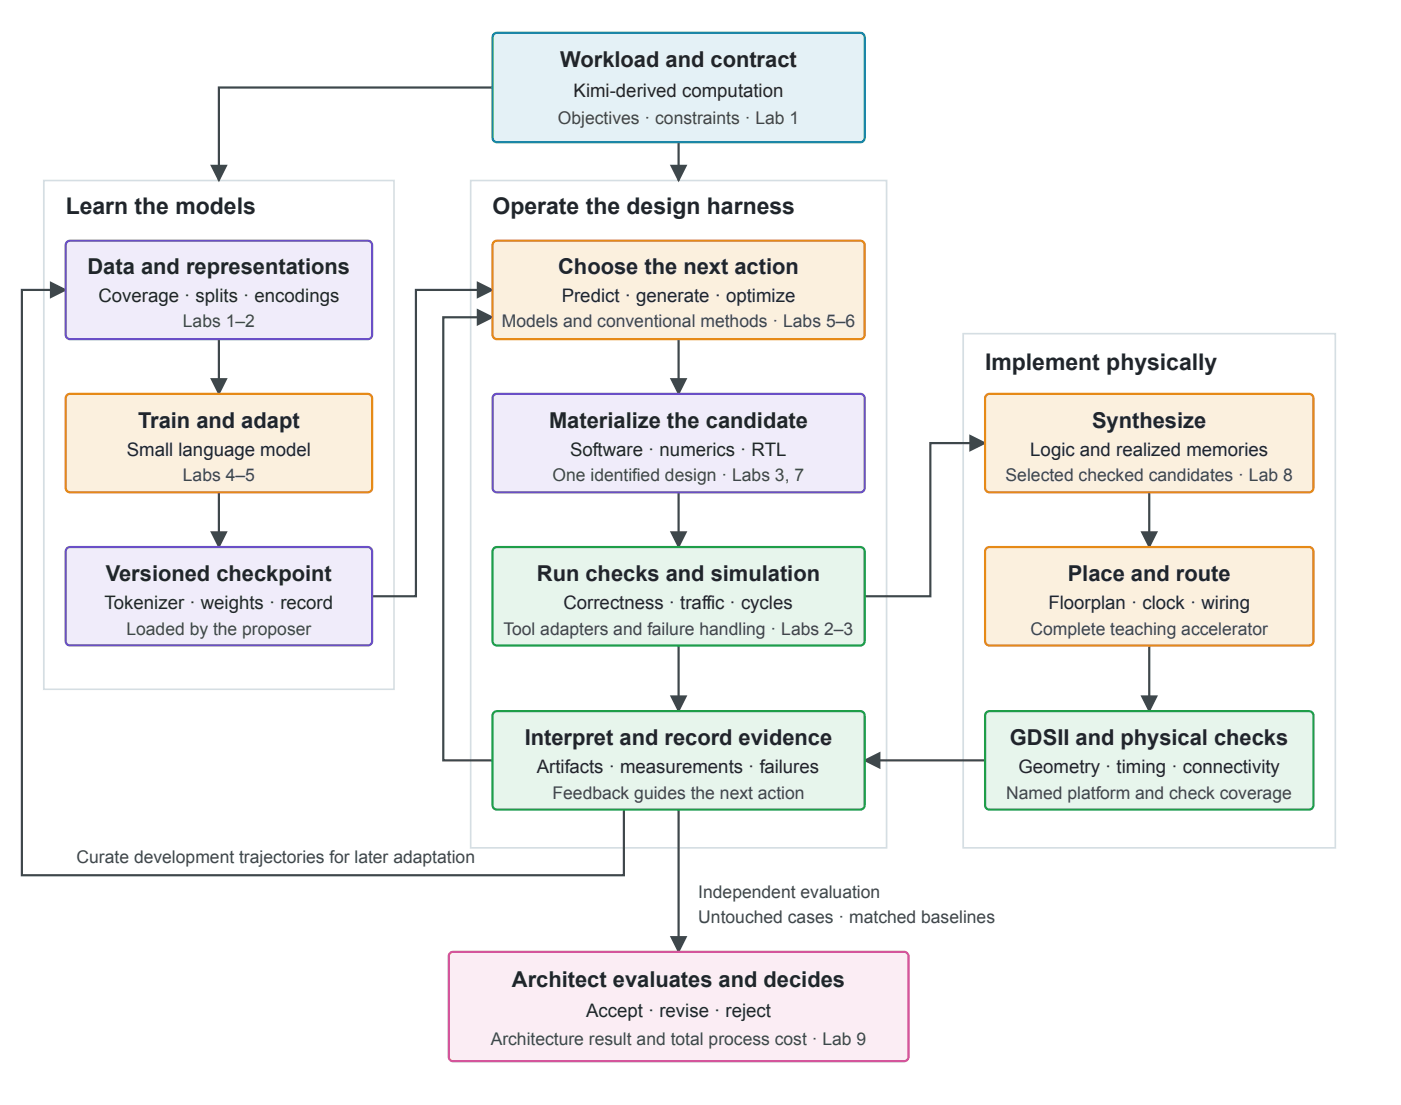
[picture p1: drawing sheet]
<svg xmlns="http://www.w3.org/2000/svg" width="339mm" height="267mm" viewBox="0 0 339 267" stroke-linecap="round" stroke-linejoin="round" font-family="sans-serif">
<defs><g id="words">
<g font-size="5.6" fill="#20252b">
<text x="15.9" y="51.9">Learn the models</text>
<text x="119.1" y="51.9">Operate the design harness</text>
<text x="238.1" y="89.4">Implement physically</text>
</g>
<g font-size="5.3" fill="#20252b">
<text x="135.4" y="16.1">Workload and contract</text>
<text x="21.2" y="66.1">Data and representations</text>
<text x="134.9" y="66.1">Choose the next action</text>
<text x="33.4" y="103.5">Train and adapt</text>
<text x="132.7" y="103.5">Materialize the candidate</text>
<text x="264" y="103.5">Synthesize</text>
<text x="25.6" y="140.5">Versioned checkpoint</text>
<text x="129.8" y="140.5">Run checks and simulation</text>
<text x="258.1" y="140.5">Place and route</text>
<text x="126.8" y="180.2">Interpret and record evidence</text>
<text x="244.1" y="180.2">GDSII and physical checks</text>
<text x="123.7" y="238.7">Architect evaluates and decides</text>
</g>
<g font-size="4.5" fill="#20252b">
<text x="138.7" y="23.5">Kimi-derived computation</text>
<text x="23.8" y="73">Coverage · splits · encodings</text>
<text x="135.8" y="73">Predict · generate · optimize</text>
<text x="30.7" y="110.3">Small language model</text>
<text x="137.8" y="110.3">Software · numerics · RTL</text>
<text x="249.1" y="110.3">Logic and realized memories</text>
<text x="25.3" y="147.4">Tokenizer · weights · record</text>
<text x="136.2" y="147.4">Correctness · traffic · cycles</text>
<text x="253.4" y="147.4">Floorplan · clock · wiring</text>
<text x="129.8" y="187.1">Artifacts · measurements · failures</text>
<text x="246.2" y="187.1">Geometry · timing · connectivity</text>
<text x="141.7" y="246.1">Accept · revise · reject</text>
</g>
<g font-size="4.2" fill="#3e474b">
<text x="134.9" y="29.9">Objectives · constraints · Lab 1</text>
<text x="44.2" y="79.1">Labs 1–2</text>
<text x="121.3" y="79.1">Models and conventional methods · Labs 5–6</text>
<text x="44.2" y="116.4">Labs 4–5</text>
<text x="133.6" y="116.4">One identified design · Labs 3, 7</text>
<text x="243.1" y="116.4">Selected checked candidates · Lab 8</text>
<text x="30.6" y="153.5">Loaded by the proposer</text>
<text x="121.7" y="153.5">Tool adapters and failure handling · Labs 2–3</text>
<text x="249.1" y="153.5">Complete teaching accelerator</text>
<text x="133.6" y="193.1">Feedback guides the next action</text>
<text x="243.2" y="193.1">Named platform and check coverage</text>
<text x="18.5" y="208.8">Curate development trajectories for later adaptation</text>
<text x="168.8" y="217.2">Independent evaluation</text>
<text x="168.8" y="223.3">Untouched cases · matched baselines</text>
<text x="118.6" y="252.7">Architecture result and total process cost · Lab 9</text>
</g>
</g></defs>
<g fill="#fff" stroke="#d5dee3" stroke-width=".4">
<path d="M10.6 43.7h84.6v123h-84.6z"/>
<path d="M113.8 43.7h100.5v161.4h-100.5z"/>
<path d="M232.8 80.7h90v124.4h-90z"/>
</g>
<path d="M119.1 21.2h-66.2v22.5" fill="none" stroke="#3e474b" stroke-width=".53"/>
<path d="M50.8 39.8h4.2l-2.1 4.3z" fill="#3e474b"/>
<path d="M164 34.4v9.3" fill="none" stroke="#3e474b" stroke-width=".53"/>
<path d="M161.9 39.8h4.3l-2.2 4.3z" fill="#3e474b"/>
<path d="M52.9 82v13.2" fill="none" stroke="#3e474b" stroke-width=".53"/>
<path d="M50.8 91.4h4.2l-2.1 4.3z" fill="#3e474b"/>
<path d="M52.9 119.1v13.2" fill="none" stroke="#3e474b" stroke-width=".53"/>
<path d="M50.8 128.5h4.2l-2.1 4.2z" fill="#3e474b"/>
<path d="M119.1 70.1h-18.6v74.1h-10.5" fill="none" stroke="#3e474b" stroke-width=".53"/>
<path d="M115.3 68l4.2 2.1-4.2 2.1z" fill="#3e474b"/>
<path d="M164 82v13.2" fill="none" stroke="#3e474b" stroke-width=".53"/>
<path d="M161.9 91.4h4.3l-2.2 4.3z" fill="#3e474b"/>
<path d="M164 119.1v13.2" fill="none" stroke="#3e474b" stroke-width=".53"/>
<path d="M161.9 128.5h4.3l-2.2 4.2z" fill="#3e474b"/>
<path d="M164 156.1v15.9" fill="none" stroke="#3e474b" stroke-width=".53"/>
<path d="M161.9 168.2h4.3l-2.2 4.2z" fill="#3e474b"/>
<path d="M238.1 107.2h-13.2v37h-15.9" fill="none" stroke="#3e474b" stroke-width=".53"/>
<path d="M234.3 105l4.2 2.2-4.2 2.1z" fill="#3e474b"/>
<path d="M277.8 119.1v13.2" fill="none" stroke="#3e474b" stroke-width=".53"/>
<path d="M275.7 128.5h4.2l-2.1 4.2z" fill="#3e474b"/>
<path d="M277.8 156.1v15.9" fill="none" stroke="#3e474b" stroke-width=".53"/>
<path d="M275.7 168.2h4.2l-2.1 4.2z" fill="#3e474b"/>
<path d="M209 183.9h29.1" fill="none" stroke="#3e474b" stroke-width=".53"/>
<path d="M208.6 183.9l4.2-2.1v4.2z" fill="#3e474b"/>
<path d="M119.1 76.7h-11.9v107.2h11.9" fill="none" stroke="#3e474b" stroke-width=".53"/>
<path d="M115.3 74.6l4.2 2.1-4.2 2.1z" fill="#3e474b"/>
<path d="M15.9 70.1h-10.6v141.6h145.5v-15.9" fill="none" stroke="#3e474b" stroke-width=".53"/>
<path d="M12.1 68l4.2 2.1-4.2 2.1z" fill="#3e474b"/>
<path d="M164 195.8v34.4" fill="none" stroke="#3e474b" stroke-width=".53"/>
<path d="M161.9 226.4h4.3l-2.2 4.2z" fill="#3e474b"/>
<path d="M119.5 8.1l.6-.2h87.9a1.06 1.06 0 0 1 1 1.1v24.3a1.06 1.06 0 0 1-1 1.1h-87.9a1.06 1.06 0 0 1-1-1.1v-24.3z" fill="#e4f1f6" stroke="#1683a6" stroke-width=".53"/>
<path d="M16.1 58.6l.8-.4h72a1.06 1.06 0 0 1 1.1 1.1v21.7a1.06 1.06 0 0 1-1.1 1h-72a1.06 1.06 0 0 1-1-1v-21.7z" fill="#f0ecfa" stroke="#6a4fc7" stroke-width=".53"/>
<path d="M16.1 95.7l.8-.5h72a1.06 1.06 0 0 1 1.1 1.1v21.7a1.06 1.06 0 0 1-1.1 1.1h-72a1.06 1.06 0 0 1-1-1.1v-21.7z" fill="#fbf0de" stroke="#e68a17" stroke-width=".53"/>
<path d="M16.1 132.7l.8-.4h72a1.06 1.06 0 0 1 1.1 1v21.7a1.06 1.06 0 0 1-1.1 1.1h-72a1.06 1.06 0 0 1-1-1.1v-21.7z" fill="#f0ecfa" stroke="#6a4fc7" stroke-width=".53"/>
<path d="M119.3 58.6l.8-.4h87.9a1.06 1.06 0 0 1 1 1.1v21.7a1.06 1.06 0 0 1-1 1h-87.9a1.06 1.06 0 0 1-1-1v-21.7z" fill="#fbf0de" stroke="#e68a17" stroke-width=".53"/>
<path d="M119.3 95.7l.8-.5h87.9a1.06 1.06 0 0 1 1 1.1v21.7a1.06 1.06 0 0 1-1 1.1h-87.9a1.06 1.06 0 0 1-1-1.1v-21.7z" fill="#f0ecfa" stroke="#6a4fc7" stroke-width=".53"/>
<path d="M119.3 132.7l.8-.4h87.9a1.06 1.06 0 0 1 1 1v21.7a1.06 1.06 0 0 1-1 1.1h-87.9a1.06 1.06 0 0 1-1-1.1v-21.7z" fill="#e7f5ec" stroke="#1e9e48" stroke-width=".53"/>
<g fill="#fbf0de" stroke="#e68a17" stroke-width=".53">
<path d="M238.3 95.7l.9-.5h77.2a1.06 1.06 0 0 1 1.1 1.1v21.7a1.06 1.06 0 0 1-1.1 1.1h-77.2a1.06 1.06 0 0 1-1.1-1.1v-21.7z"/>
<path d="M238.3 132.7l.9-.4h77.2a1.06 1.06 0 0 1 1.1 1v21.7a1.06 1.06 0 0 1-1.1 1.1h-77.2a1.06 1.06 0 0 1-1.1-1.1v-21.7z"/>
</g>
<g fill="#e7f5ec" stroke="#1e9e48" stroke-width=".53">
<path d="M238.3 172.4l.9-.4h77.2a1.06 1.06 0 0 1 1.1 1v21.7a1.06 1.06 0 0 1-1.1 1.1h-77.2a1.06 1.06 0 0 1-1.1-1.1v-21.7z"/>
<path d="M119.3 172.4l.8-.4h87.9a1.06 1.06 0 0 1 1 1v21.7a1.06 1.06 0 0 1-1 1.1h-87.9a1.06 1.06 0 0 1-1-1.1v-21.7z"/>
</g>
<path d="M108.7 230.6l.8-.4h109a1.06 1.06 0 0 1 1.1 1v24.4a1.06 1.06 0 0 1-1.1 1h-109a1.06 1.06 0 0 1-1-1v-24.4z" fill="#fbedf4" stroke="#d24d96" stroke-width=".53"/>
<use href="#words"/>
</svg>
